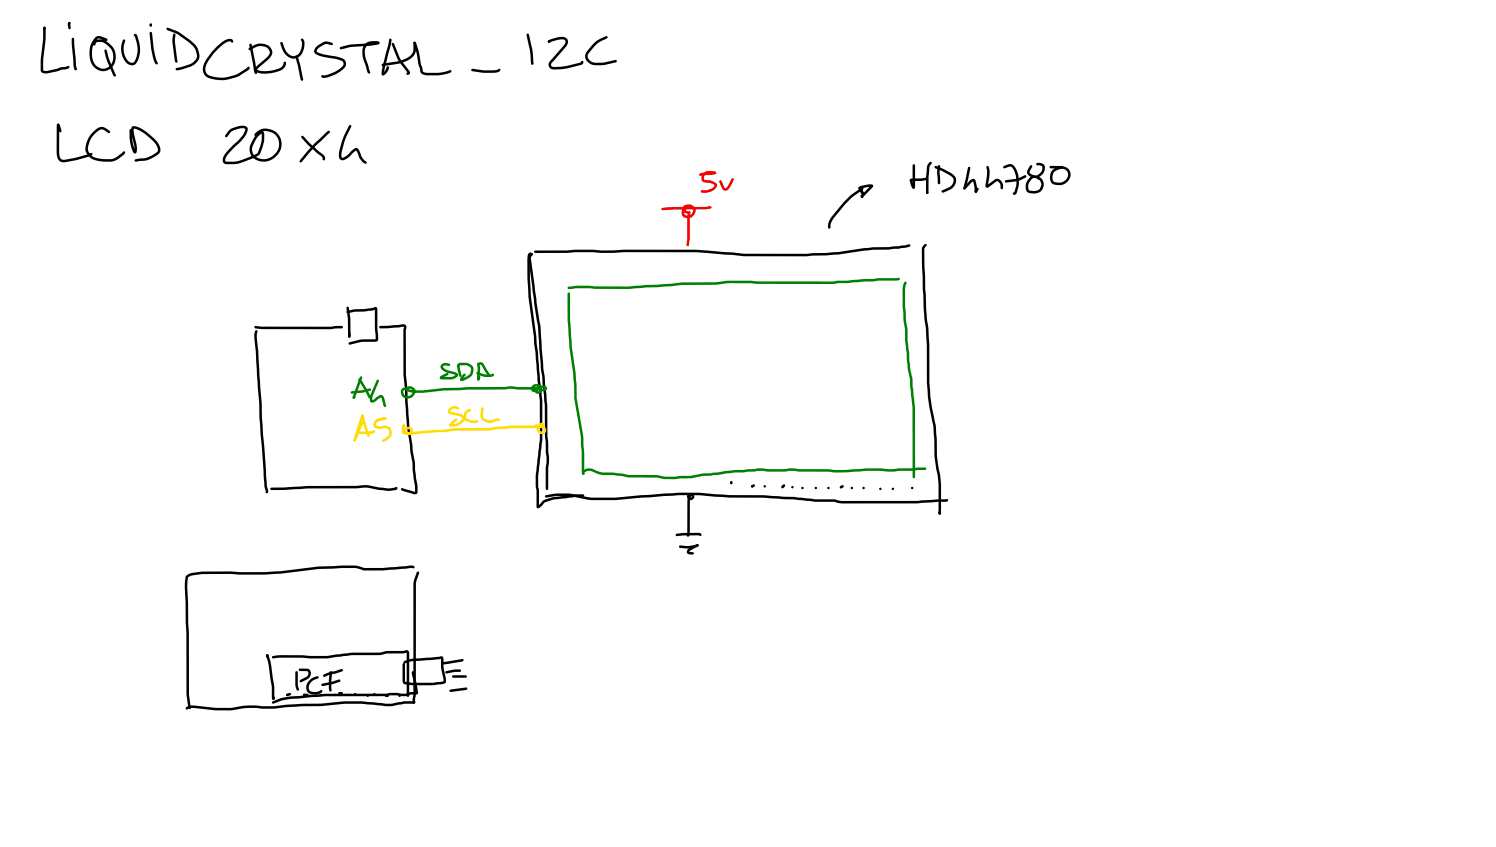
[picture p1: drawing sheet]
<svg xmlns="http://www.w3.org/2000/svg" width="449mm" height="254mm" viewBox="0 0 449 254" stroke-linecap="round" stroke-linejoin="round" font-family="sans-serif">
<g fill="#000">
<path d="M13.1 8.1l.2-.1a.55 .55 0 0 1 .4 .5 .55 .55 0 0 1-.4 .5 .6 .6 0 0 1-.2-.9zM13.1 8.1h.5l.1 .3a39.3 39.3 0 0 1-.7 8.9l.1 3.9 1.1 .1 6.3-1.6a.56 .56 0 0 1 .2 .7 .56 .56 0 0 1-.7 .3l-1.5 .2-4.4 1.1-1.4-.1-.5-.8a45.3 45.3 0 0 1 .7-9.4zM20.5 6.7l.4-.2 .3 .4-.3 .4 .2-.2 .1 1.3-.3 .4-.4-.3-.2-.9zM21.6 11.4l.3-.1 .3 .4 .8 8.8-.2-.1 .3 .3-.4 .4-.4-.4-.3-1.3-.5-5.9zM28.6 11.2a1.74 1.74 0 0 1 2-.2l1.5 .6 .2 .3-.1 .3-.4 .1-2.3-.7a5.9 5.9 0 0 0-.3 8.3 3.1 3.1 0 0 0 3.5 .1 3.1 3.1 0 0 0 1.3-3.3l-.2-1.1-.5-1-2-1.7-.9-.3h-1.1l-.4 .2-.3 .6a.45 .45 0 0 1-.6 0 .45 .45 0 0 1 0-.7 1.73 1.73 0 0 1 2.3-.9l.6 .1a6.1 6.1 0 0 1 3 2.3 4.4 4.4 0 0 1-3.2 7.1 4.3 4.3 0 0 1-3.8-3.9 6.8 6.8 0 0 1 1.7-6.2zM31.4 14.9l.3-.1 .3 .3a23.3 23.3 0 0 0 2.5 6.8l.3 .6-.1 .4-.3 .1-.4-.4a27.5 27.5 0 0 1-2.7-7.3zM37 11.9h.5l.1 .4a5.5 5.5 0 0 0 1.1 6.2 1.03 1.03 0 0 0 1.7-.2 8.3 8.3 0 0 0 0-7.4h.2l-.4-.1-.1-.2 .2-.4h.4l.4 .3a9.2 9.2 0 0 1 0 8.2 1.97 1.97 0 0 1-3.5-.2 6.3 6.3 0 0 1-.6-6.6zM45 9.7l.2-.2 .4 .4a31.3 31.3 0 0 0 1.3 8.1l.1 .3a.66 .66 0 0 1 0 1l-.7-.7a24.6 24.6 0 0 1-1.4-8.6zM50 8.4l.4-.1a19.1 19.1 0 0 1 8.5 5.5l.5 .9 .4 1.7a3.4 3.4 0 0 1-2.6 3.6l-3.6 1-.6 .1-.4-.4 .4-.3 4-1.1a2.65 2.65 0 0 0 2.1-2.8l-.5-1.6-.6-.9a19.3 19.3 0 0 0-7.9-5l-.2-.3zM52 10.1l.5 .1 .1 .2-.1 2.3 .8 5.8-.4 .3-.3-.2-.2-.6-.7-5.2zM65 14l1.4-1.2a4 4 0 0 1 2.7-1.2l.6 .3 .3 .4-.1 .4-.3 .1-.5-.4-.7 .1a15.3 15.3 0 0 0-6.6 7.2 2.16 2.16 0 0 0 1.1 3 10.8 10.8 0 0 0 8.4-.5l2.9-1.9v.3v-.5l.3-.1 .4 .3-.4 .7a13.5 13.5 0 0 1-7.8 3.1 6.7 6.7 0 0 1-5.1-1.4 3.3 3.3 0 0 1-.3-3.7 17 17 0 0 1 3.7-5zM74.7 14.4l1.6-.9a3.6 3.6 0 0 1 5.4 1.9l-.1 .8-.5 1-3.4 3-.5 .7a9 9 0 0 0 7.5-1.1l.4-1a.42 .42 0 0 1 .6-.1 .42 .42 0 0 1 .1 .6l-.5 1a5.3 5.3 0 0 1-4 1.7 6.4 6.4 0 0 1-4.7-.5l-.2-.6 .4-.8 3.7-3.4a1.6 1.6 0 0 0-1-2.6 3.6 3.6 0 0 0-2.9 .1l-1.7 .9-.4-.4z"/>
<path d="M74.9 13.2l.2-.1 .4 .3 1.6 8.5-.3 .3-.4-.2-.2-.7-1.4-7.8zM84.2 12.7l.2-.1 .4 .2 .5 1.6a3.2 3.2 0 0 0 2.8 2.4 2.2 2.2 0 0 0 1.8-1.1 3.7 3.7 0 0 0 .6-3.4l-.3-.4a.58 .58 0 0 1 .7-.2 .58 .58 0 0 1 .4 .6 4.2 4.2 0 0 1-2.6 5.2 3.6 3.6 0 0 1-4.1-2.9l-.5-1.6zM88.7 16.7l.3-.1 .3 .3 .8 2.6 .9 4.4-.4 .3-.5-.7-1.5-6.4zM94.8 14.1l2.6-1.6h1.1l1.3 .5v.5l-.3 .1-2-.4-2.2 1.5a.53 .53 0 0 0-.3 .5 .53 .53 0 0 0 .3 .5l1.7 .6 3.5 .6a3.8 3.8 0 0 1 3 1.2 1.82 1.82 0 0 1-.3 2.3 11.2 11.2 0 0 1-5.8 3l-.9-.2v-.6l.2-.1 .4 .3-.1-.2 1.4-.2a9.3 9.3 0 0 0 4.4-2.7l.2-.4-.1-.6-.7-.6-6.4-1.4a2 2 0 0 1-1.6-1.1l.1-.7zM102 14.2l.2-.1a25.2 25.2 0 0 1 8.7-1.1l2.8-.4a.62 .62 0 0 1-.1 .6 .62 .62 0 0 1-.6 .2l-3.4 .4a20.9 20.9 0 0 0-7.2 1l-.4-.1zM109.6 13.1l1-.6a5.1 5.1 0 0 1 3 0l.2 .4-.3 .3-.4-.3 .1 .2h-1.8a2.04 2.04 0 0 0-2 2.1l.2 2 1.5 4.5-.2 .3-.2 .1-.4-.2-.5-1.8a8.9 8.9 0 0 1-.9-5.8zM114.5 19.2l4.9-.8a6.1 6.1 0 0 0 4.3-2.5l.3-.9v-2.2l.4-.3 .4 .4-.1 2.6a4.4 4.4 0 0 1-3 2.9l-2.1 .7-4.7 .7-.3-.1zM116.8 11.6l.6 .1 .1 .2-.3 1.5-1.7 6.8-.3 1.9-.1-.1 .2 .2-.4 .4-.4-.5 .2-2.1zM117.6 12.9l.2-.1 .4 .3a18.9 18.9 0 0 0 4.7 8.3 .69 .69 0 0 1-.6 1.1l-.4-.4 .3-.4a19.1 19.1 0 0 1-4.7-8.4zM124.1 12.6l.6 .1a25 25 0 0 1 1.6 6.7l.6 2 .9 .4a16.2 16.2 0 0 0 6.7-.6l.6-.2 .2 .1a.63 .63 0 0 1-.6 .8 16.2 16.2 0 0 1-7.1 .6l-1-.3-.5-.7-1.2-6-.9-2.6zM158 10.2l.3-.2 .4 .3a34.3 34.3 0 0 1 1.3 8.7l-.1 .4h-.5l-.2-.8a30.7 30.7 0 0 0-1.3-8.1zM164.4 12.2l2.5-.9 1.4-.2a1.62 1.62 0 0 1 1.8 .6 1.62 1.62 0 0 1-.1 1.9l-4.7 5.7a.7 .7 0 0 0 .8 .8 22.1 22.1 0 0 0 7.9-1.3l.4-.5a.51 .51 0 0 1 .6 .4 .51 .51 0 0 1-.3 .6l-.3 .2a24.8 24.8 0 0 1-8.4 1.3 1.48 1.48 0 0 1-1.4-1 1.48 1.48 0 0 1 .5-1.6l4.3-5a.83 .83 0 0 0 .2-1 .83 .83 0 0 0-1-.4l-1.5 .2-2.4 .8-.3-.1z"/>
<path d="M178.3 12.9l1.7-1.3 1.8-.8 .4 .1 .1 .3-.2 .3-1.8 .8-1.5 1.1-2.3 2.7a1.55 1.55 0 0 0 .6 2.2l1.2 .5a14.9 14.9 0 0 0 6.3-.8l.4 .3-.2 .4a16.4 16.4 0 0 1-6.1 .9 2.72 2.72 0 0 1-2.9-3.7zM17.2 37.1l.5 .1 .1 .2-.1 8.3 .2 1.3a1.15 1.15 0 0 0 1.5 .9l3.3-.6 4.6-1.4 .5 .3-.2 .4a21.2 21.2 0 0 1-8 2 2.08 2.08 0 0 1-2.6-2.2v-8.8zM17.2 37.2l.4-.1 .3 .3 .6 1.8-.1 .4-.3 .1-.4-.3-.6-2zM28.2 39.3l1.4-1 1-.3 1 .4 1.5 1.2-.4 .3-1.6-.9-.7-.2a6.8 6.8 0 0 0-4 6l.1 .5a3.6 3.6 0 0 0 2.9 2.2l2.1 .2 2.3-.1 1.3-.6 1.8-1.5h.6v.4l-.4 .5-2.3 1.6a9.1 9.1 0 0 1-6.8-.2 3.6 3.6 0 0 1-2.1-4.8l1-2.2zM39.6 38l.1-.1a2.54 2.54 0 0 1 2.2 .4 15.6 15.6 0 0 1 5.8 5.1l.4 1.4-.2 1a8.2 8.2 0 0 1-6.1 2.5l-1.1 .2-.4-.4 .4-.4 .9-.1a7.5 7.5 0 0 0 5.7-2.2v-.9l-.4-1a13.9 13.9 0 0 0-6.3-4.9h-.5v1l.9 3.9a2.99 2.99 0 0 1-.1 2.4 .64 .64 0 0 1-.7 .1 .64 .64 0 0 1-.4-.6l-.2-.5a13.1 13.1 0 0 1-.7-6.1l.3-.1 .4 .4a12.5 12.5 0 0 0 1 6.2l-.3 .1v-1.7l-.9-4.1zM104.7 37.6l.3-.2 .4 .5a23.6 23.6 0 0 0-3 8.4v.3a.48 .48 0 0 0 .1 .6 .48 .48 0 0 0 .7 0l1.2-.9a3.8 3.8 0 0 1 2.7-1.9 3.3 3.3 0 0 1 1.2 2.3l.8 1.2 1 .8-.4 .4-.8-.3a8.3 8.3 0 0 1-2-3.6l-.1-.1h.1l-.9 .7a4.6 4.6 0 0 1-3.5 2.2l-.7-.6-.1-1.7a24.9 24.9 0 0 1 3-8.1zM116.1 19.9l.5 .1 .1 .2-.8 1.8a.78 .78 0 0 1-1.4 .2l1-1zM141.4 20.7l.3-.1a22.3 22.3 0 0 0 6.9 .4l1.1-.4a.56 .56 0 0 1 .3 .6 .56 .56 0 0 1-.6 .4l-.7 .2a20.9 20.9 0 0 1-7.3-.6zM68.7 39.1l.8-.6 2.7-.8a1.5 1.5 0 0 1 1.9 .5 1.5 1.5 0 0 1-.2 1.9l-1.6 2.3-3.5 3.4-1.2 1.9a.48 .48 0 0 0-.1 .5 .48 .48 0 0 0 .5 .3 14.2 14.2 0 0 0 8.8-2.3l.6-.5a9.6 9.6 0 0 0 1.1-5.6l-1.5 1.3-1.1 2.1a3 3 0 0 0 .4 3.2 3 3 0 0 0 3 1 4.4 4.4 0 0 0 4.1-2.8 4.4 4.4 0 0 0-1.2-4.8 3.9 3.9 0 0 0-5.6 .7l-.2-.1a1.97 1.97 0 0 1 1.6-1.8 4.8 4.8 0 0 1 6.1 2.5 4.8 4.8 0 0 1-2.1 6.2 4.3 4.3 0 0 1-7.1-2.5l.3-2 1.7-2.8a1.95 1.95 0 0 1 1.9-.9l.4 .4a8.7 8.7 0 0 1-1.1 6.1l-.6 .8a21 21 0 0 1-6 2.4l-3.5 .1a1.47 1.47 0 0 1-1.3-1 1.47 1.47 0 0 1 .5-1.5l2.8-3.2a7.7 7.7 0 0 0 3.6-4.7l-.3-.3h-1l-2.6 .7-1.5 1.8-.6 .1-.1-.5zM94.5 42.9l3.7-3.5 .7-.1a.72 .72 0 0 1-.5 .9l-2.2 2.2a28.5 28.5 0 0 0-5.7 6.2h-.6v-.5zM90.4 40.8h.6l2.2 2.5 3.8 3.1a1.03 1.03 0 0 1 .1 1.7l-.3-.1-.3-1.1-4.2-3.5-1.9-2.1zM158.6 75.9a.87 .87 0 0 1 1.3 .4l-.4 .3h-.4a32.5 32.5 0 0 0 .1 9.9v2.4l1.7 12 1.8 19.2v11.7l-1.3 10.8 .3 9.4-.4-.3 1.9-1.8a16.8 16.8 0 0 1 5.8-1.2l3.7-.5h2.2l.3 .4-.3 .4h-2.5l-6.7 .9-2.3 .8-1.7 1.6-.4 .1-.4-.3-.2-9.5 1.2-10.8v-11.7l-1.8-19.1a118.9 118.9 0 0 1-1.9-24.2z"/>
<path d="M159 76.2h.6l.1 .3-.4 .5v.6l1.6 13.2a152.3 152.3 0 0 1 2.1 19.5l.5 4.8a99.2 99.2 0 0 1 .7 15.7l.5 7.8-.3 1.8v6.2l-.3 .4-.4-.4v-6.2l.2-3.3-.4-6.3a98.6 98.6 0 0 0-.8-15.7l-.5-4.8a173.4 173.4 0 0 0-2-20.1l-1.7-12.5 .1-.8zM160.3 75.2l9.9-.1 2.2-.2h5.5l2.4 .2 6.7-.2h21.8l14.3 1.2h18.8l1.8-.2a86.3 86.3 0 0 0 15.5-1.5l7.4-.3 2.9-.3 3.2-.6 .4 .4-.3 .4-1.2 .3-5 .6a77.9 77.9 0 0 0-15.1 1.4l-9.6 .6-18.8-.1-14.3-1.2h-21.8l-6.7 .3-2.5-.3h-5.4l-2.2 .3h-9.6l-.3-.1zM277.4 73.2l.2-.1 .4 .4-.7 1.2v5.1l.5 12.6 1 10.9a103.2 103.2 0 0 0 .7 18.9l1.1 5.1 .4 4.4a36 36 0 0 0 1 10.8l.3 2.6v8.8l-.4 .4-.4-.3v-8.9l-.3-2.7a35.5 35.5 0 0 1-1-10.7l-.2-3.7-.7-3.2a47.8 47.8 0 0 1-1.3-10v-11.5l-1-10.9-.5-12.6v-5.2l.2-.7zM163.5 148.6l.3-.1a21.9 21.9 0 0 1 7.5-.4l6.2 1.1h7.2l14.5-1.2a75.8 75.8 0 0 1 15.3 .2l4.2 .3h10.5l8.8 .5 6.5 .7h5.8l2.2 .5h22.5l9.3-.5a.55 .55 0 0 1-.1 .6 .55 .55 0 0 1-.5 .2l-8.7 .5h-22.5l-2.2-.5h-5.8l-6.5-.7-8.8-.5a162.3 162.3 0 0 1-19.4-.8h-6.1l-4.5 .3-14.5 1.2a40.3 40.3 0 0 1-14.2-1.3h-3.4l-3.3 .5-.2-.1zM281.5 153.4l.5-.1 .2 .6-.1 .3h-.5z"/>
<circle cx="124.4" cy="12.9" r=".38"/>
<circle cx="164.7" cy="12.4" r=".38"/>
<circle cx="164.7" cy="12.4" r=".39"/>
<circle cx="281.9" cy="154" r=".38"/>
</g>
<g fill="#000">
<path d="M45 7.1l.2-.1a.52 .52 0 0 1 .4 .5 .52 .52 0 0 1-.4 .5 .56 .56 0 0 1-.2-.9z" fill-rule="evenodd"/>
<circle cx="45.2" cy="7.4" r=".38"/>
</g>
<g fill="#008000">
<path d="M170.3 87.8l.3-.1 .4 .4v7.8l.5 8.1a90.3 90.3 0 0 1 1.5 15.4l1.9 11.2 .4 11.4-.4 .3-.3-.2-.1-.4v-6.3l-.3-4.6-2-11.3a90.7 90.7 0 0 0-1.4-15.4l-.6-8.2z"/>
<path d="M174.7 141.7h.6l-.1 .5h-.5z"/>
<path d="M170.3 86l2.6-.3 15.7 .2 10.7-.7a99 99 0 0 1 16.1-.6 39.7 39.7 0 0 1 10.6-.3l23.9 .1 13.5-1 6.2-.1 .4 .4-.3 .3-.9 .2h-5.4l-13.5 1-24-.2a38.7 38.7 0 0 0-10.4 .3 99.7 99.7 0 0 0-16.1 .6l-10.8 .8-15.7-.3-2.3 .3-.3-.1z"/>
<path d="M175 141a3 3 0 0 1 2.8-.3l2.5 .9 3.6 .1 4.7 .7 8.4 .1a14.8 14.8 0 0 0 5.8 .4l.7-.1a25 25 0 0 0 7.7-.8l1.9-.1 7-.9 6-.3a8.7 8.7 0 0 1 4.5 0h4.8a9.4 9.4 0 0 1 4.3 0l9.4 .1a48 48 0 0 0 10.7-.3l8.1 .2 9.6-.5 .4 .4-.4 .3-9.5 .5a68.1 68.1 0 0 0-14.3 .3l-14-.3a9.4 9.4 0 0 0-4.3 0h-4.8a9 9 0 0 0-4.5 0l-5.9 .3-7 1a18.6 18.6 0 0 0-5.7 .7l-4.6 .3a14.8 14.8 0 0 1-5.9-.5h-8.4l-4.7-.7-3.3-.1-3.6-1.2h-.8l-1.1 .5-.4-.4z"/>
<path d="M271.3 84.6l.3-.2 .4 .4-.5 2 .2 9a25 25 0 0 1 .6 6.9l.7 7.6a17.8 17.8 0 0 1 .8 5.9l.7 5.9v21l-.4 .4-.4-.4v-21l-.7-5.8a17.3 17.3 0 0 0-.8-6l-.7-8.2a21.1 21.1 0 0 0-.5-6.2l-.3-9.1z"/>
<circle cx="175" cy="142" r=".38"/>
</g>
<path d="M76.4 97.8l22.7 .2 3.4-.3 .4 .4-.4 .4-3.4 .2h-20.7l-1.8-.2-.3-.4zM76.7 99.1h.5l.1 .3-.3 1.8 1.5 19.6 .1 4.5 1.5 20.4 .4 1.5-.1 .6-.4 .2-.3-.4-.4-1.9-1.2-15.4-.3-9.5-1.5-19.6v-1.3zM104 93.4a3.7 3.7 0 0 1 2.5-.7h2.6l2.9-.4a.67 .67 0 0 1 .8-.3 .67 .67 0 0 1 .4 .7v5.9l.2 3.1-.2 .6-.6 .2a17.3 17.3 0 0 0-7.6 .9l-.4-.1-.1-.3 .4-.4a18.1 18.1 0 0 1 7.7-.9l-.2-9 .3 .1-3 .6a15.5 15.5 0 0 0-5.3 .6l-.4-.1zM104 92.1l.3-.1 .3 .3 .5 3.1 .1 5.5-.4 .4-.4-.4-.1-5.4zM113.8 97.8l6.7-.5a.99 .99 0 0 1 1.4 .7l-.2 1.1 .1 13.3 .4 4.2 .3 7.8 .3 3.4 1.6 10.7 .4 4.7 .4 2.6 .1 1.8a1.01 1.01 0 0 1-1.7 .4l-3-.9-.4-.4 .5-.3 3.9 1.1-.1 .1v-1.8l-.7-5a18.7 18.7 0 0 0-.8-5.8l-1-7.1-.5-11.2-.5-4.3v-13.3l.2-1-7.1 .4-.3-.1zM104.5 99.7l.3-.1 .4 .4v.9l-.4 .4-.4-.4zM81.1 146.3l11-.6 15.8-.1a11.4 11.4 0 0 1 5.7 .6 11.1 11.1 0 0 0 5 0l-.1 .2 .3-.4a.54 .54 0 0 1 .3 .7 .54 .54 0 0 1-.6 .3 12.2 12.2 0 0 1-5-.1 12.4 12.4 0 0 0-6.5-.4h-14.9l-10.7 .5-.3-.1z" fill="#000"/>
<g fill="#f00">
<path d="M206.5 63.4h.5l.2 .3-.3 1.9v5.9l-.2 2-.4 .4-.4-.4 .2-2 .1-5.9z"/>
<path d="M198.5 62.4l3.7-.3 9.3-.1 1.6-.2 .3 .4-.3 .4-1.6 .2h-9.2l-3.6 .3-.2-.2z"/>
<path d="M205.1 61.8a2.21 2.21 0 0 1 3.5 1 2.17 2.17 0 0 1-1.5 2.6 2.17 2.17 0 0 1-2.6-1.3v-.2a1.55 1.55 0 0 1 .7-1.9l.7 .7-.4 .4-.5-.4h.4l-.2 1.2 .2 .5a1.53 1.53 0 0 0 2.5-1.1l-.3-.8-.8-.4-1.2 .3-.1 .5 .5 .4a.42 .42 0 0 1 .5 .3 .42 .42 0 0 1-.2 .5 1.4 1.4 0 0 1-1.4-.8 1.4 1.4 0 0 1 .2-1.5z"/>
<path d="M209.7 52.2l.9-.4 3.8-.3 .4 .4-.3 .4-.9 .1-3.6 .4-.2-.2z"/>
<path d="M214.1 51.7l.6-.1 .1 .5h-.6z"/>
<path d="M210.9 52l.7-.5a4 4 0 0 1 2.9 0l.3 .4-.3 .4-1.9-.3a1.52 1.52 0 0 0-1.4 .9v.9l.5 .2a3.7 3.7 0 0 1 3.3 1.2 2.22 2.22 0 0 1-2.1 2.4l-2.4 .2-.3-.4 .3-.4h1.4a2.51 2.51 0 0 0 2.4-1.5l-1.2-.6-1.8-.2-.6-.3-.3-.5v-1z"/>
<path d="M215.8 54.1l.3-.1 .3 .2 .9 2.1 .4 .1 .6-.6 1.1-2.2 .3-.2 .3 .1 .1 .4-1.1 2.2a1.34 1.34 0 0 1-2 .9l-1.3-2.5z"/>
</g>
<path d="M206.3 148.3l1-.3 .4 .4-.3 .3-.6 .2 .4 .3 .3-.3-.4 .1-.2 1.1v10.2a.56 .56 0 0 1-.8 .6l-.2-.4 .1-.2 .4-.1-.3 .1 .2-11.1a1.01 1.01 0 0 1 1.1-1.2 1.01 1.01 0 0 1 .9 1.3 1.01 1.01 0 0 1-1.4 .7l-.8-.9zM202.7 160.2l2.3-.4h4.5l.6 .1 .3 .5-.4 .4-.3-.3-6.7 .3-.3-.1zM203.8 163.7l.3-.1a9.6 9.6 0 0 0 4.8-.3l.3-.1a.45 .45 0 0 1 .3 .5 .45 .45 0 0 1-.5 .3l-.3 .1a9.2 9.2 0 0 1-5 .1zM208.9 163.3h.6l-.1 .5h-.5zM206.4 164.7l2.5-1.5 .5 .1 .1 .5-2.8 1.6 1.4 .3v.5l-1 .1a.89 .89 0 0 1-1-.5 .89 .89 0 0 1 .3-1.1z" fill="#000"/>
<g fill="#008000">
<path d="M120.6 116.5l.7-.3h1.3v.5l-1.3 .3a1.04 1.04 0 0 0 .6 1.7 1.57 1.57 0 0 0 2-1.6l-.7-.5-.8 .1v-.1l1.9 .4 2.5 .1 6.3-.7 7.2-.3h10.9l2-.3 2.2 .3h4.9l1.5 .2a1.41 1.41 0 0 0 1.6 0v.2l-.5-.2-1.2 .3-.5 .7 .6-.3-.2-.8-.7-.3-.6 .2-.3 .6 .6 .2-.4-.5a.65 .65 0 0 1 1 .1 .65 .65 0 0 1-.4 1 1.2 1.2 0 0 1-1.6-1 1.2 1.2 0 0 1 1.4-1.3 1.47 1.47 0 0 1 2 1.2 1.47 1.47 0 0 1-1.8 1.6 1.38 1.38 0 0 1 .9-2.3l1.1-.1a.93 .93 0 0 1 1.3 .9 .93 .93 0 0 1-1.3 .8l-2.6-.5h-4.8l-2.2-.2-2 .2h-10.9l-7.1 .3-6.3 .7a10.1 10.1 0 0 1-4.5-.4 .87 .87 0 0 1-.6-1.1 .87 .87 0 0 1 1.2-.5 1.66 1.66 0 0 1 1.6 1.3 1.66 1.66 0 0 1-.8 1.9 2.03 2.03 0 0 1-2.7 .2 2.03 2.03 0 0 1-.5-2.7z"/>
<path d="M132.4 109.3l.8-.4a1.94 1.94 0 0 1 1.9 .5l-.4 .4-.7-.2a.82 .82 0 0 0-1.1 .3l.9 .9 2.7 .8a.93 .93 0 0 1 .9 1 .93 .93 0 0 1-.9 .9l-1.3 .3-3-.1-.3-.4 .4-.4 .3 .2h2.6l1.5-.7v.2l-3.5-1.3a1.28 1.28 0 0 1-.8-2z"/>
<path d="M132.1 112.9l2-1.1 .4 .4-.2 .3-2 1.2-.4-.4z"/>
<path d="M137.2 109.4l.2-.1 .4 .3 .6 3.1-.3 .4-.4-.3-.3-1.2z"/>
<path d="M137.3 109.1l.7-.3h1.8a2.28 2.28 0 0 1 2.1 1.3 2.28 2.28 0 0 1-.4 2.5l-.7 .7-1.6 .8a.67 .67 0 0 1-1 .1 .67 .67 0 0 1 0-1 1.29 1.29 0 0 1 1.4-1l-.1 .5-.8 1.2-.2-.3 1.6-.8a2.03 2.03 0 0 0 1.1-2.3l-.5-.6-.9-.4-1.9 .1-.5 .4-.3-.3z"/>
<path d="M143.2 108.9h.5l.3 1.4-.1 3.4-.4 .4-.4-.4z"/>
<path d="M143.3 113.4l.5 .1 .1 .2-.2 .4-.5-.1-.1-.3z"/>
<path d="M143.5 112.8h.5l.1 .3-.3 .8-.3 .2-.4-.4z"/>
<path d="M143.2 108.9l.9-.3 .8 .3 2.1 3.4v.5h-.6l-2-3.4h-1.2z"/>
<path d="M143 111.7l.3-.1 2.3 .7 2.5-.1a.92 .92 0 0 1-1.1 .9l-2.3-.2-1.6-.6-.3-.4z"/>
<path d="M107.9 113.1l.4-.3 .3 .1v.4l-2.1 6-.4 .3-.2-.1-.1-.4z"/>
<path d="M106 118.8l.3-.2 .4 .4-.4 .6-.4-.1-.2-.3z"/>
<path d="M107.5 113.7a.82 .82 0 0 1 1.1 .5l2.7 4.8-.1 .5-.3 .1-.3-.2-1-2.1-2.1-3.1z"/>
<path d="M105.2 117.5l3.6-.5 2.1-.5 .4 .3-.3 .4-2.6 .6-2.9 .3-.2-.1z"/>
<path d="M113 114l.3-.2 .4 .5-1.8 4.3-.2 1.5-.1-.1 .7-.3a2.77 2.77 0 0 1 2-1.3l.5 .3 .4 .6 .6 2.3-.1 .4-.2 .1-.4-.2-.9-2.7-1.4 1.1a1.05 1.05 0 0 1-1.9-.2l.3-1.8z"/>
</g>
<g fill="#fd0">
<path d="M108.5 126.3l.3-.1 .3 .3v.5h-.6z"/>
<path d="M108.5 126.4l.3-.2 .4 .4-2.5 5.6-.3 .2-.3-.1-.1-.4z"/>
<path d="M108.4 124.4l.3-.1 .4 .4-2.4 7.4-.3 .3-.3-.1-.1-.4z"/>
<path d="M108.5 124.4l.2-.1 .4 .3 1.5 5.3a.63 .63 0 0 1 0 1.1l-.7-.8-1.2-3.9z"/>
<path d="M107 129.5l4.2-.1 1-.4a.56 .56 0 0 1 .2 .7 .56 .56 0 0 1-.7 .3l-4.4 .1-.3-.1z"/>
<path d="M112.8 125.8l2.4-.7 .5 .1 .2 .3-.3 .4-2.5 .5-.3-.1z"/>
<path d="M112.5 126.1l1.2-.6 2.1-.3v.6l-2.1 .5-.7 .4-.2 .4 .1 .5 .4 .2 2.1-.2a1.97 1.97 0 0 1 2.1 1.6v1.2l-.3 .6-1.4 1.1-.8 .4-.4-.3 .2-.4 1.7-1 .2-.5-.1-1.4-.6-.4-.6-.1a4 4 0 0 1-2.7 0 1.43 1.43 0 0 1-.2-2.3z"/>
<path d="M120.8 127.3h.6l.1 .3-.3 1-.3 .3-.4-.4z"/>
<path d="M120.9 127.3h.5l.1 .3-.2 1.8 1.3 .2 .5-.5-.2-.3a1 1 0 0 0-1.3 .4l.8 .4h1l13-1.2h10.1l6.5-.8h9.1l.6-.3 .2 .2-.8 .3-.4 .8 .4 .6 .5 .2 .5-.2-.2-.6-2.1-.6-.4-.4 .4-.3 2.2 .5a1.3 1.3 0 0 1 .5 2 1.3 1.3 0 0 1-2.1-.1 1.76 1.76 0 0 1-.1-2.1 1.76 1.76 0 0 1 2-.7 1.05 1.05 0 0 1-.1 1.1 1.05 1.05 0 0 1-1.1 .4h-9.1l-6.5 .7-10.1 .1-3.4 .4-8.4 .6a3.4 3.4 0 0 1-3.6-.7 1.49 1.49 0 0 1 .7-1.4 1.49 1.49 0 0 1 1.6 .1 1.24 1.24 0 0 1 .4 1.5 1.24 1.24 0 0 1-1.3 .7 1.37 1.37 0 0 1-1.9-1z"/>
<path d="M134.7 122.6l1.4-.9 1.5 .4 .2 .4-.1 .2-.3 .1-1.3-.3-1 .9 2.9 .7a1.42 1.42 0 0 1 1.2 2.2 4.1 4.1 0 0 1-4.3 1.5l-.1-.6 1.4-.1a3.5 3.5 0 0 0 2.5-1.4l-.1-.4-.6-.4-2.9-.7a.91 .91 0 0 1-.8-.7 .91 .91 0 0 1 .4-.9z"/>
<path d="M135.1 126.8l1.5-1.3 .5 .1-.1 .6-1.9 1.7a.54 .54 0 0 1-.4-.5 .54 .54 0 0 1 .4-.6z"/>
<path d="M139.6 123.2l1.3-.6 .4 .4-1.3 .9-.2 1.3 .2 .4a4.3 4.3 0 0 0 2.9 .4l.5 .1 .1 .3a2.24 2.24 0 0 1-2.8 .2l-1.2-.5-.4-.6 .1-1.5z"/>
<path d="M144.5 122.2h.5l.1 .3-.2 2.1 .5 1 1.6 .5 2.5-.7 .4 .2v.5l-2.9 .7-2.1-.6-.6-.7-.2-.9z"/>
<circle cx="108.7" cy="124.7" r=".38"/>
<circle cx="121.1" cy="127.6" r=".38"/>
</g>
<g fill="#000">
<path d="M257.5 56.1l.6 .1 1.2 2.1-.1 .3-.3 .1-.4-.3-1-1.8zM257.8 56l2.4-.7h1.1a.51 .51 0 0 1 .6 .3 .51 .51 0 0 1-.1 .6l-3 2.8-.1-.3 .3 .3-.1 .3-.4 .1a.53 .53 0 0 1-.4-.4 .53 .53 0 0 1 .3-.6l2.8-2.8 .1 .4-3 .5 .1-.3 .9 2-.3 .5-.3-.1-.9-1.9zM272.9 53.8l.7-.3h2.7l1.6-.2 .4 .3-.4 .4-1.6 .3h-2.8l.1-.3 .8 2.2-.4 .4-.7-.8-.5-1.6zM273.8 49.4h.6l.1 .2v6.4l-.1 .4-.4 .2-.3-.4zM278.9 48.6l.2-.1 .4 .4-.7 1.2-.3 3v4.7l-.4 .4-.3-.4v-4.8l.3-3.2zM280.4 49.9l.3-.1 1.8 .7 2.8 1.4a2.65 2.65 0 0 1 1.5 2.6 2.65 2.65 0 0 1-1.7 2.3l-2.1 .9h-.5v-.5l2.2-1.1a1.91 1.91 0 0 0 1.4-1.7 1.91 1.91 0 0 0-1.2-1.8l-4.4-2.1-.2-.4zM281.4 49.6h.5l.1 .3-.2 2 .2 3-.4 .4-.3-.4-.2-2.9zM290.8 54.3l.9-.6a.74 .74 0 0 1 1 .6l.4 3.1-.4 .4-.4-.3v-1.5l-.4-1.7-2.3 2.4h-.6v-.5zM290.5 50.1h.5l.1 .3a21.8 21.8 0 0 1-1.5 6.2l-.3 .2-.4-.3zM292.9 56.5l.3-.2 .4 .4-.5 .9-.4 .2-.4-.3zM292.4 57.2h.6v.5h-.5zM296 49.9l.5-.1 .3 1a12.2 12.2 0 0 1-.5 4.9l-.2-.1 2.2-1.7a1.73 1.73 0 0 1 2.6 1.6l-.1 1.2h-.6l-.2-1.6-.5-.6-.5-.1-2.4 1.7a.62 .62 0 0 1-.8 .1 .62 .62 0 0 1-.2-.8 9.4 9.4 0 0 0 .3-5.2z"/>
<path d="M301.1 49.8l1.7-.6a1.98 1.98 0 0 1 2.1 1.7 9 9 0 0 1 0 7.1l-.2 .3a.42 .42 0 0 1-.7 0 .42 .42 0 0 1 .2-.6v-.1a8.1 8.1 0 0 0-.2-6.8l-.9-.8-1.9 .5-.3-.4zM301.5 54.1l3.6-.5 2.3-1.1 .5 .4-.2 .3-1.4 .7-1.5 .5-3.1 .4-.2-.1zM309 49.7l.3-.2 .4 .4-.7 1.2a.67 .67 0 0 0-.2 .7 .67 .67 0 0 0 .6 .4l1.5 .4 1.5-1.1 .2-1.5-.6-.4h-.8a.44 .44 0 0 1-.2-.6 .44 .44 0 0 1 .5-.2 1.69 1.69 0 0 1 1.8 .8 1.69 1.69 0 0 1-.1 1.9l-.5 .8-1 .8a2.89 2.89 0 0 1-3.4-.8l-.2-1zM309 53.1l1.2-.5 1.2 .2 .3 .3-.4 .4-1.4-.1a2.93 2.93 0 0 0-1.4 3.5l.4 .2a3.2 3.2 0 0 0 2.8-.3l.5-1a1.73 1.73 0 0 0-.4-1.8l-.6-.2-.2-.3a.96 .96 0 0 1 1-.3 .96 .96 0 0 1 .7 .8 2.72 2.72 0 0 1-.1 2.9 2.72 2.72 0 0 1-2.7 1.1l-1.6-.3a3.2 3.2 0 0 1 .7-4.6zM314.9 49.9l3.3-.1a2.77 2.77 0 0 1 2.9 2.2 2.77 2.77 0 0 1-1.8 3.2l-1.3 .3a3 3 0 0 1-2.4-.5 3.1 3.1 0 0 1 1.1-4.6l1.6-.6 .3 .1 .1 .2-.2 .4-1.5 .6a2.32 2.32 0 0 0-.9 3.4l1.4 .3a2.52 2.52 0 0 0 2.8-3l-.4-.7-.8-.4-3.9-.2-.4-.4zM254.9 58.8l3.5-2.5h.5v.5a27.4 27.4 0 0 0-9.3 9.4l-.6 2.3h-.5a3.7 3.7 0 0 1 .9-3.5l3.6-4.3zM56.1 172.4l1.5-.6a60.3 60.3 0 0 1 14.3-.2 128.1 128.1 0 0 0 23.5-1.7l4.5-.1a24.2 24.2 0 0 1 7.4-.1l2 .6h5.5l9-.7a.52 .52 0 0 1 .5 .8l-9.5 .7h-5.5l-2.2-.7a23.7 23.7 0 0 0-7.1 .1l-5.2 .2a119.1 119.1 0 0 1-24.5 1.5h-9.7l-2.9 .4-1.4 .5-.4-.4zM55.8 172.7h.5l.1 .3a23.9 23.9 0 0 0 0 7.6l.3 9.1v18.5l.6 4.1-.4 .4-.4-.5-.6-4v-18.5l-.2-9.1a19.4 19.4 0 0 1 .1-7.9zM125 171.6l.4-.3 .4 .4-1 3.3-.1 33.3-.2 2.5-.4 .4-.4-.4 .3-2.5v-33.3zM79.9 196.3h.5v.8h-.5zM80 196.2l.4 .1 .1 .3-.2 .3-.4-.1-.1-.2zM79.9 196.3l.3-.1 .3 .2a22.4 22.4 0 0 1 1.4 7.1l.4 2.6v3.4l-.3 .3-.4-.3a18.7 18.7 0 0 0-.5-5.8l-.5-4.1-.8-3z"/>
<path d="M81.6 196.8a3.3 3.3 0 0 1 2.5-.3h6.6a30.8 30.8 0 0 0 10.7-.3l4.2-.5h8.3l2.2-.5h4.9a.94 .94 0 0 1 1.5 .1l-.4 .4-1.3 .3h-4.7l-2.2 .5h-8.3l-4.2 .5a31.8 31.8 0 0 1-10.7 .2h-6.6l-2.2 .3-.3-.1zM121.2 198.3l2.4-.8 8.1-.5a.82 .82 0 0 1 .9-.2 .82 .82 0 0 1 .4 .8 16.2 16.2 0 0 0 .8 6.2l-.2 1a2.86 2.86 0 0 1-2.3 .5l-1.5 .2h-6.1l-2.5-.4-.5-.9 .1-5.2 .3-.1 .4 .3 .1 5.3 2.1 .3 6.1-.1 3.2-.3v-.6a16.7 16.7 0 0 1-.7-6.3l-2.9 .4-5.7 .4-2.3 .7-.4-.4zM122.1 195.3h.5l.1 .3v13.1l-.3 .3-.4-.3zM132.6 198.6l6.1-1 .4 .4-.7 .4-4.9 .8-.8-.1zM55.8 212.1l.7-.4 .9-.2a56.7 56.7 0 0 0 12.3 .7 22.1 22.1 0 0 1 9.2-.4h3.4a102 102 0 0 1 13.9-.8 60.8 60.8 0 0 1 17.2-.2 14.9 14.9 0 0 0 7.2-.4l3.6-.2 .4 .3-.2 .4-.6 .1-3.3 .2a15.6 15.6 0 0 1-7.2 .3l-3-.2a41.4 41.4 0 0 0-14 .5 101.9 101.9 0 0 0-14 .7l-4.8-.1a25.7 25.7 0 0 0-8.4 .6h-4.5l-7.2-.7-1.4 .5-.3-.4zM81.8 210.3a16.5 16.5 0 0 1 7.8-1.6l7.8-.7h18.3l1.4-.2 4.5 .2 1.5-.5h1.8l-.2 .2-1.2-5.6v-.5l.4-.4 .3 .4 1.2 6.1-.4 .6h-1.7l-1.7 .5-4.5-.3-1.4 .3h-18.3l-9.1 .7a14.7 14.7 0 0 0-6.2 1.5l-.5-.1-.1-.2zM81.7 209.2l.5-.3a.49 .49 0 0 1 .3 .5 .49 .49 0 0 1-.4 .4l-.4-.1zM88.7 201.4l.3-.2 .3 .4v3.6l.4 1.6-.4 .3-.3-.2-.4-1.3zM89.7 200.6l2.2-.1a1.62 1.62 0 0 1 1.4 1.4 1.62 1.62 0 0 1-.9 1.7l-2 1-.5-.1-.1-.2 .2-.4 2.1-1.1 .4-.9-.2-.6-2.6-.2zM93.1 203.8l2.1-1 .4 .3-.2 .4a3.5 3.5 0 0 0-2.5 1.6 1.47 1.47 0 0 0 .4 2.3l1.7 .1 1.4-.6 .2 .1a1.16 1.16 0 0 1-1 1.1 2.87 2.87 0 0 1-3.4-.7l-.3-1.5a3.4 3.4 0 0 1 1.2-2.1zM96.4 205.1l5.3-1.3 .4 .3-.2 .4-2.3 .7-2.8 .6-.3-.1zM97.1 202.3l5.3-1.7 .5 .4-.3 .4-5.3 1.6-.4-.4z"/>
<path d="M99 201.3l.5 .1 .1 .2-.2 2.6 .1 2.8a.47 .47 0 0 1-.6 .2 .47 .47 0 0 1-.2-.6l-.1-2.5zM133.6 201.4l2.2-.6a2.85 2.85 0 0 1 2.4 0l.1 .3-.4 .4-2 .1-1.9 .4-.3-.1zM134.9 206.9l4.9-.8 .4 .4-.3 .4-4.7 .6-.3-.1zM135.7 202.6l4-.1 .4 .4-.4 .4h-3.8l-.2-.2z"/>
<circle cx="259" cy="58.3" r=".38"/>
<circle cx="274" cy="56.2" r=".38"/>
<circle cx="278.1" cy="57.8" r=".38"/>
<circle cx="82" cy="209.5" r=".38"/>
</g>
<g fill="#000">
<path d="M219.1 144.3l.2-.1a.52 .52 0 0 1 .4 .5 .52 .52 0 0 1-.4 .5 .56 .56 0 0 1-.2-.9z" fill-rule="evenodd"/>
<path d="M225.5 145.5l.6-.3 .4 .4-.2 .3-.7 .3-.4-.4z" fill-rule="evenodd"/>
<path d="M234.7 145.6l.2-.1 .4 .3-.4 .6-.5-.6z" fill-rule="evenodd"/>
<path d="M234.7 145.6l.5-.4 .2 .1a.63 .63 0 0 1-.5 .9l-.2-.1z" fill-rule="evenodd"/>
<path d="M252.1 145.8l.7-.3 .3 .3-.2 .4-.6 .3-.4-.4z" fill-rule="evenodd"/>
<path d="M85.9 208.2l1-.4 .4 .3-.2 .4-.9 .3-.3-.1z" fill-rule="evenodd"/>
<path d="M90.9 208.1l1.3-.1 .4 .4-.4 .4h-1l-.4-.4z" fill-rule="evenodd"/>
<path d="M101.8 207.5l.6 .1v.6l-.6 .1z" fill-rule="evenodd"/>
<path d="M101.9 207.6h.9v.6h-.9z" fill-rule="evenodd"/>
<path d="M115.6 208.4l.7-.1 .4 .4-.1 .2-.8 .1-.2-.1z" fill-rule="evenodd"/>
<circle cx="219.3" cy="144.8" r=".38"/>
<circle cx="225.6" cy="145.8" r=".38"/>
<circle cx="229.4" cy="145.8" r=".38"/>
<circle cx="234.7" cy="146.1" r=".38"/>
<circle cx="237.7" cy="146.1" r=".38"/>
<circle cx="240.7" cy="146.3" r=".38"/>
<circle cx="244.7" cy="146.3" r=".38"/>
<circle cx="248.5" cy="146.3" r=".38"/>
<circle cx="252.3" cy="146.1" r=".38"/>
<circle cx="255.5" cy="146.3" r=".38"/>
<circle cx="259" cy="146.3" r=".38"/>
<circle cx="264.1" cy="146.6" r=".38"/>
<circle cx="267.8" cy="146.6" r=".38"/>
<circle cx="273.6" cy="146.3" r=".38"/>
<circle cx="86.2" cy="208.4" r=".38"/>
<circle cx="91.2" cy="208.4" r=".38"/>
<circle cx="95" cy="208.7" r=".38"/>
<circle cx="96.2" cy="208.4" r=".38"/>
<circle cx="100.5" cy="208.4" r=".38"/>
<circle cx="101.8" cy="207.9" r=".38"/>
<circle cx="104.5" cy="208.4" r=".38"/>
<circle cx="106.5" cy="208.1" r=".38"/>
<circle cx="110.3" cy="208.7" r=".38"/>
<circle cx="112.3" cy="208.1" r=".38"/>
<circle cx="115.8" cy="208.7" r=".38"/>
<circle cx="116.1" cy="208.7" r=".38"/>
<circle cx="119.9" cy="208.7" r=".38"/>
</g>
</svg>
